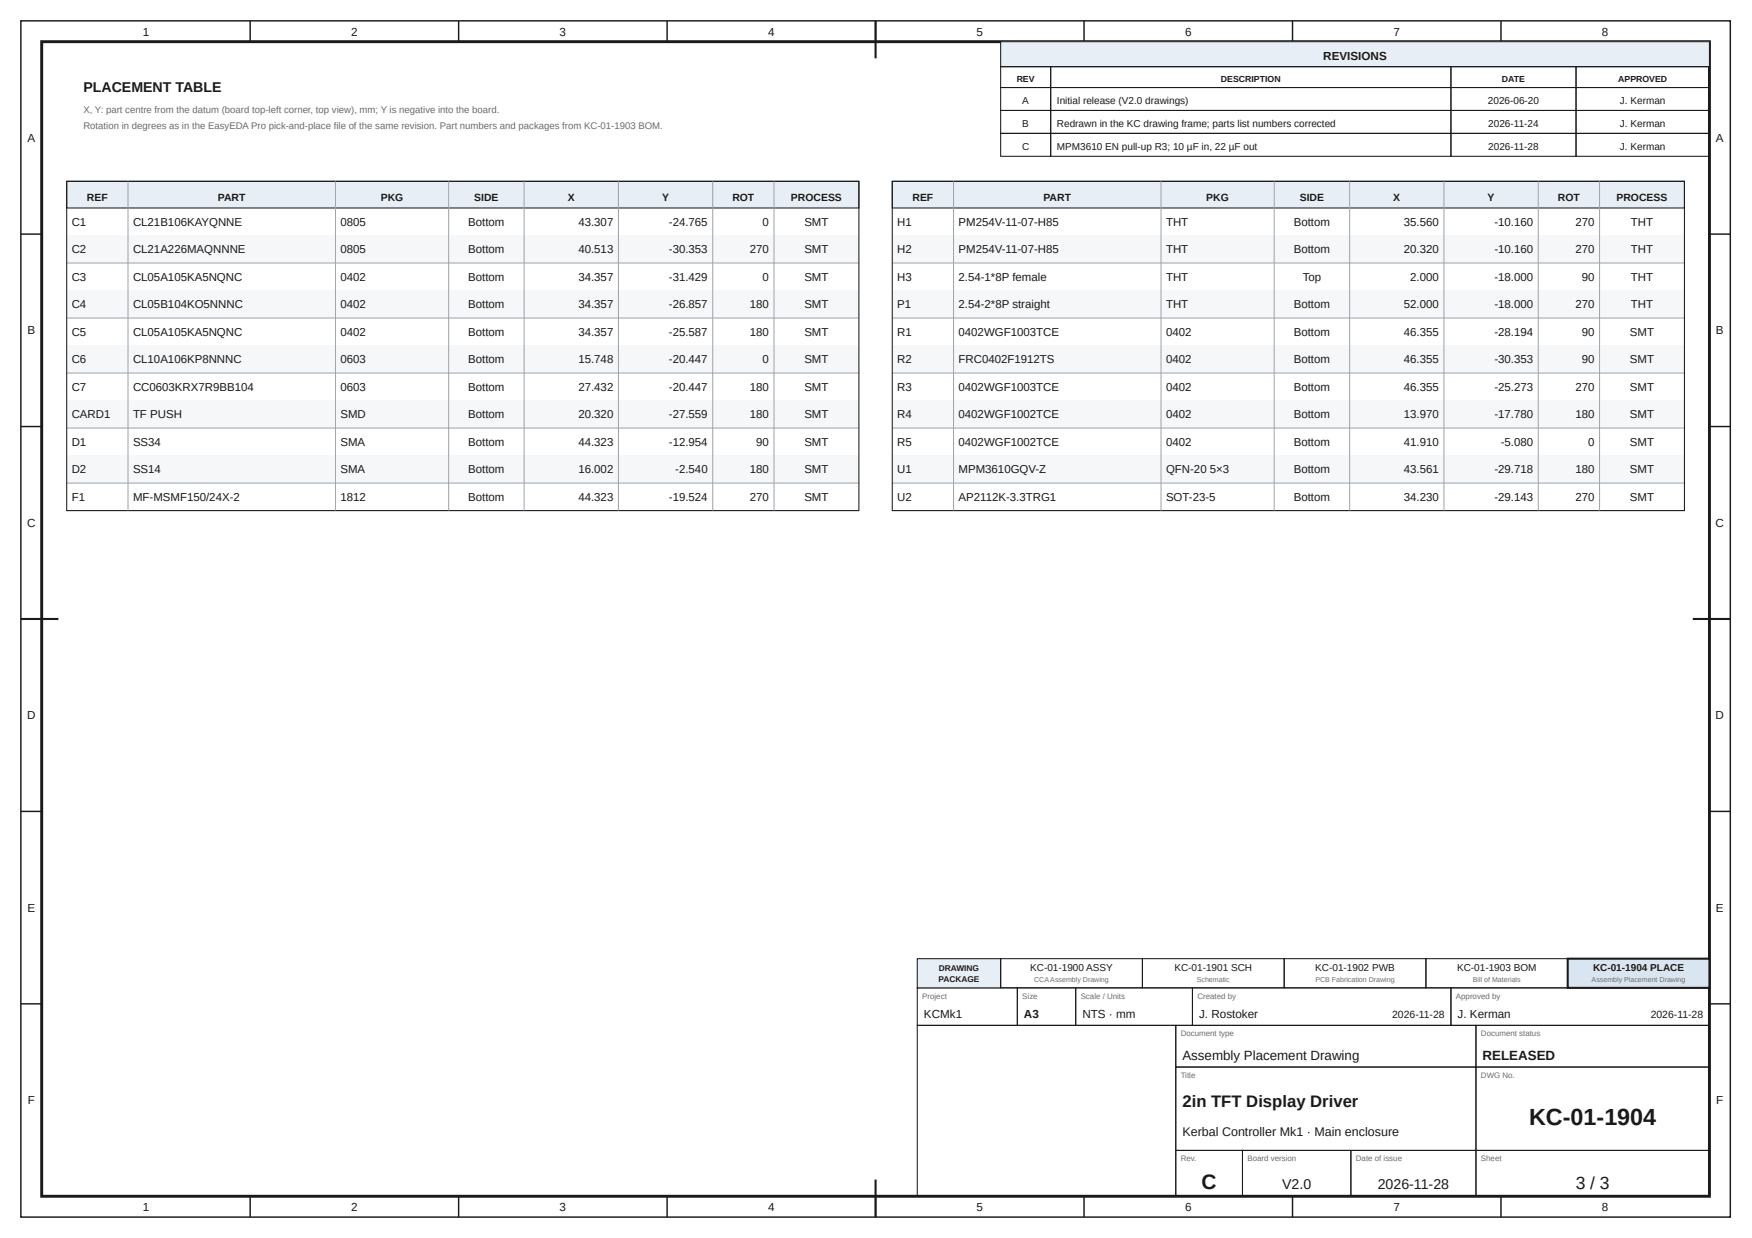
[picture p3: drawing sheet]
<svg xmlns="http://www.w3.org/2000/svg" width="420mm" height="297mm" viewBox="0 0 420 297" stroke-linecap="round" stroke-linejoin="round" font-family="sans-serif">
<defs><g id="words">
<text font-size="5.6" fill="#1a1a1a" x="366.7" y="270">KC-01-1904</text>
<text font-size="5" fill="#1a1a1a" x="288.2" y="285.2">C</text>
<text font-size="4.2" fill="#1a1a1a" x="377.9" y="285.2">3 / 3</text>
<text font-size="4" fill="#1a1a1a" x="283.6" y="265.5">2in TFT Display Driver</text>
<g font-size="3.4" fill="#1a1a1a">
<text x="20" y="22">PLACEMENT TABLE</text>
<text x="307.5" y="285.2">V2.0</text>
<text x="330.4" y="285.2">2026-11-28</text>
</g>
<g font-size="3.2" fill="#1a1a1a">
<text x="283.6" y="254.2">Assembly Placement Drawing</text>
<text x="355.6" y="254.2">RELEASED</text>
</g>
<text font-size="3" fill="#1a1a1a" x="283.6" y="272.5">Kerbal Controller Mk1 · Main enclosure</text>
<g font-size="2.8" fill="#1a1a1a">
<text x="34.2" y="8.6">1</text>
<text x="84.2" y="8.6">2</text>
<text x="134.2" y="8.6">3</text>
<text x="184.2" y="8.6">4</text>
<text x="234.2" y="8.6">5</text>
<text x="284.2" y="8.6">6</text>
<text x="334.2" y="8.6">7</text>
<text x="384.2" y="8.6">8</text>
<text x="317.4" y="14.3">REVISIONS</text>
<text x="6.6" y="34.1">A</text>
<text x="411.6" y="34.1">A</text>
<text x="6.6" y="80.2">B</text>
<text x="411.6" y="80.2">B</text>
<text x="6.5" y="126.4">C</text>
<text x="411.5" y="126.4">C</text>
<text x="6.5" y="172.6">D</text>
<text x="411.5" y="172.6">D</text>
<text x="6.6" y="218.7">E</text>
<text x="411.6" y="218.7">E</text>
<text x="221.6" y="244.2">KCMk1</text>
<text x="245.6" y="244.2">A3</text>
<text x="259.6" y="244.2">NTS · mm</text>
<text x="287.6" y="244.2">J. Rostoker</text>
<text x="349.6" y="244.2">J. Kerman</text>
<text x="6.6" y="264.9">F</text>
<text x="411.6" y="264.9">F</text>
<text x="34.2" y="290.6">1</text>
<text x="84.2" y="290.6">2</text>
<text x="134.2" y="290.6">3</text>
<text x="184.2" y="290.6">4</text>
<text x="234.2" y="290.6">5</text>
<text x="284.2" y="290.6">6</text>
<text x="334.2" y="290.6">7</text>
<text x="384.2" y="290.6">8</text>
</g>
<g font-size="2.7" fill="#1a1a1a">
<text x="17.2" y="54.2">C1</text>
<text x="31.9" y="54.2">CL21B106KAYQNNE</text>
<text x="81.7" y="54.2">0805</text>
<text x="112.3" y="54.2">Bottom</text>
<text x="138.7" y="54.2">43.307</text>
<text x="160.4" y="54.2">-24.765</text>
<text x="182.9" y="54.2">0</text>
<text x="192.9" y="54.2">SMT</text>
<text x="215.2" y="54.2">H1</text>
<text x="229.9" y="54.2">PM254V-11-07-H85</text>
<text x="279.7" y="54.2">THT</text>
<text x="310.3" y="54.2">Bottom</text>
<text x="336.7" y="54.2">35.560</text>
<text x="358.4" y="54.2">-10.160</text>
<text x="377.9" y="54.2">270</text>
<text x="391.1" y="54.2">THT</text>
<text x="17.2" y="60.8">C2</text>
<text x="31.9" y="60.8">CL21A226MAQNNNE</text>
<text x="81.7" y="60.8">0805</text>
<text x="112.3" y="60.8">Bottom</text>
<text x="138.7" y="60.8">40.513</text>
<text x="160.4" y="60.8">-30.353</text>
<text x="179.9" y="60.8">270</text>
<text x="192.9" y="60.8">SMT</text>
<text x="215.2" y="60.8">H2</text>
<text x="229.9" y="60.8">PM254V-11-07-H85</text>
<text x="279.7" y="60.8">THT</text>
<text x="310.3" y="60.8">Bottom</text>
<text x="336.7" y="60.8">20.320</text>
<text x="358.4" y="60.8">-10.160</text>
<text x="377.9" y="60.8">270</text>
<text x="391.1" y="60.8">THT</text>
<text x="17.2" y="67.4">C3</text>
<text x="31.9" y="67.4">CL05A105KA5NQNC</text>
<text x="81.7" y="67.4">0402</text>
<text x="112.3" y="67.4">Bottom</text>
<text x="138.7" y="67.4">34.357</text>
<text x="160.4" y="67.4">-31.429</text>
<text x="182.9" y="67.4">0</text>
<text x="192.9" y="67.4">SMT</text>
<text x="215.2" y="67.4">H3</text>
<text x="229.9" y="67.4">2.54-1*8P female</text>
<text x="279.7" y="67.4">THT</text>
<text x="312.4" y="67.4">Top</text>
<text x="338.2" y="67.4">2.000</text>
<text x="358.4" y="67.4">-18.000</text>
<text x="379.4" y="67.4">90</text>
<text x="391.1" y="67.4">THT</text>
<text x="17.2" y="74">C4</text>
<text x="31.9" y="74">CL05B104KO5NNNC</text>
<text x="81.7" y="74">0402</text>
<text x="112.3" y="74">Bottom</text>
<text x="138.7" y="74">34.357</text>
<text x="160.4" y="74">-26.857</text>
<text x="179.9" y="74">180</text>
<text x="192.9" y="74">SMT</text>
<text x="215.2" y="74">P1</text>
<text x="229.9" y="74">2.54-2*8P straight</text>
<text x="279.7" y="74">THT</text>
<text x="310.3" y="74">Bottom</text>
<text x="336.7" y="74">52.000</text>
<text x="358.4" y="74">-18.000</text>
<text x="377.9" y="74">270</text>
<text x="391.1" y="74">THT</text>
<text x="17.2" y="80.6">C5</text>
<text x="31.9" y="80.6">CL05A105KA5NQNC</text>
<text x="81.7" y="80.6">0402</text>
<text x="112.3" y="80.6">Bottom</text>
<text x="138.7" y="80.6">34.357</text>
<text x="160.4" y="80.6">-25.587</text>
<text x="179.9" y="80.6">180</text>
<text x="192.9" y="80.6">SMT</text>
<text x="215.2" y="80.6">R1</text>
<text x="229.9" y="80.6">0402WGF1003TCE</text>
<text x="279.7" y="80.6">0402</text>
<text x="310.3" y="80.6">Bottom</text>
<text x="336.7" y="80.6">46.355</text>
<text x="358.4" y="80.6">-28.194</text>
<text x="379.4" y="80.6">90</text>
<text x="390.9" y="80.6">SMT</text>
<text x="17.2" y="87.2">C6</text>
<text x="31.9" y="87.2">CL10A106KP8NNNC</text>
<text x="81.7" y="87.2">0603</text>
<text x="112.3" y="87.2">Bottom</text>
<text x="138.7" y="87.2">15.748</text>
<text x="160.4" y="87.2">-20.447</text>
<text x="182.9" y="87.2">0</text>
<text x="192.9" y="87.2">SMT</text>
<text x="215.2" y="87.2">R2</text>
<text x="229.9" y="87.2">FRC0402F1912TS</text>
<text x="279.7" y="87.2">0402</text>
<text x="310.3" y="87.2">Bottom</text>
<text x="336.7" y="87.2">46.355</text>
<text x="358.4" y="87.2">-30.353</text>
<text x="379.4" y="87.2">90</text>
<text x="390.9" y="87.2">SMT</text>
<text x="17.2" y="93.8">C7</text>
<text x="31.9" y="93.8">CC0603KRX7R9BB104</text>
<text x="81.7" y="93.8">0603</text>
<text x="112.3" y="93.8">Bottom</text>
<text x="138.7" y="93.8">27.432</text>
<text x="160.4" y="93.8">-20.447</text>
<text x="179.9" y="93.8">180</text>
<text x="192.9" y="93.8">SMT</text>
<text x="215.2" y="93.8">R3</text>
<text x="229.9" y="93.8">0402WGF1003TCE</text>
<text x="279.7" y="93.8">0402</text>
<text x="310.3" y="93.8">Bottom</text>
<text x="336.7" y="93.8">46.355</text>
<text x="358.4" y="93.8">-25.273</text>
<text x="377.9" y="93.8">270</text>
<text x="390.9" y="93.8">SMT</text>
<text x="17.2" y="100.4">CARD1</text>
<text x="31.9" y="100.4">TF PUSH</text>
<text x="81.7" y="100.4">SMD</text>
<text x="112.3" y="100.4">Bottom</text>
<text x="138.7" y="100.4">20.320</text>
<text x="160.4" y="100.4">-27.559</text>
<text x="179.9" y="100.4">180</text>
<text x="192.9" y="100.4">SMT</text>
<text x="215.2" y="100.4">R4</text>
<text x="229.9" y="100.4">0402WGF1002TCE</text>
<text x="279.7" y="100.4">0402</text>
<text x="310.3" y="100.4">Bottom</text>
<text x="336.7" y="100.4">13.970</text>
<text x="358.4" y="100.4">-17.780</text>
<text x="377.9" y="100.4">180</text>
<text x="390.9" y="100.4">SMT</text>
<text x="17.2" y="107">D1</text>
<text x="31.9" y="107">SS34</text>
<text x="81.7" y="107">SMA</text>
<text x="112.3" y="107">Bottom</text>
<text x="138.7" y="107">44.323</text>
<text x="160.4" y="107">-12.954</text>
<text x="181.4" y="107">90</text>
<text x="192.9" y="107">SMT</text>
<text x="215.2" y="107">R5</text>
<text x="229.9" y="107">0402WGF1002TCE</text>
<text x="279.7" y="107">0402</text>
<text x="310.3" y="107">Bottom</text>
<text x="336.7" y="107">41.910</text>
<text x="359.9" y="107">-5.080</text>
<text x="380.9" y="107">0</text>
<text x="390.9" y="107">SMT</text>
<text x="17.2" y="113.6">D2</text>
<text x="31.9" y="113.6">SS14</text>
<text x="81.7" y="113.6">SMA</text>
<text x="112.3" y="113.6">Bottom</text>
<text x="138.7" y="113.6">16.002</text>
<text x="162" y="113.6">-2.540</text>
<text x="179.9" y="113.6">180</text>
<text x="192.9" y="113.6">SMT</text>
<text x="215.2" y="113.6">U1</text>
<text x="229.9" y="113.6">MPM3610GQV-Z</text>
<text x="279.7" y="113.6">QFN-20</text>
<text x="290.2" y="113.6">5×3</text>
<text x="310.3" y="113.6">Bottom</text>
<text x="336.7" y="113.6">43.561</text>
<text x="358.4" y="113.6">-29.718</text>
<text x="377.9" y="113.6">180</text>
<text x="390.9" y="113.6">SMT</text>
<text x="17.2" y="120.2">F1</text>
<text x="31.9" y="120.2">MF-MSMF150/24X-2</text>
<text x="81.7" y="120.2">1812</text>
<text x="112.3" y="120.2">Bottom</text>
<text x="138.7" y="120.2">44.323</text>
<text x="160.4" y="120.2">-19.524</text>
<text x="179.9" y="120.2">270</text>
<text x="192.9" y="120.2">SMT</text>
<text x="215.2" y="120.2">U2</text>
<text x="229.9" y="120.2">AP2112K-3.3TRG1</text>
<text x="279.7" y="120.2">SOT-23-5</text>
<text x="310.3" y="120.2">Bottom</text>
<text x="336.7" y="120.2">34.230</text>
<text x="358.4" y="120.2">-29.143</text>
<text x="377.9" y="120.2">270</text>
<text x="390.9" y="120.2">SMT</text>
</g>
<g font-size="2.5" fill="#1a1a1a">
<text x="20.9" y="48.3">REF</text>
<text x="52.3" y="48.3">PART</text>
<text x="91.3" y="48.3">PKG</text>
<text x="113.7" y="48.3">SIDE</text>
<text x="136.2" y="48.3">X</text>
<text x="158.8" y="48.3">Y</text>
<text x="175.7" y="48.3">ROT</text>
<text x="189.7" y="48.3">PROCESS</text>
<text x="218.9" y="48.3">REF</text>
<text x="250.3" y="48.3">PART</text>
<text x="289.3" y="48.3">PKG</text>
<text x="311.7" y="48.3">SIDE</text>
<text x="334.2" y="48.3">X</text>
<text x="356.8" y="48.3">Y</text>
<text x="373.7" y="48.3">ROT</text>
<text x="387.7" y="48.3">PROCESS</text>
<text x="333.9" y="244.2">2026-11-28</text>
<text x="395.9" y="244.2">2026-11-28</text>
</g>
<g font-size="2.4" fill="#1a1a1a">
<text x="245.2" y="24.9">A</text>
<text x="253.5" y="24.9">Initial release (V2.0 drawings)</text>
<text x="356.9" y="24.9">2026-06-20</text>
<text x="388.5" y="24.9">J. Kerman</text>
<text x="245.1" y="35.9">C</text>
<text x="245.2" y="30.4">B</text>
<text x="253.5" y="30.4">Redrawn in the KC drawing frame; parts list numbers corrected</text>
<text x="253.5" y="35.9">MPM3610 EN pull-up R3; 10 µF in, 22 µF out</text>
<text x="357" y="30.4">2026-11-24</text>
<text x="357" y="35.9">2026-11-28</text>
<text x="388.5" y="30.4">J. Kerman</text>
<text x="388.5" y="35.9">J. Kerman</text>
<text x="247.1" y="233">KC-01-1900 ASSY</text>
<text x="281.7" y="233">KC-01-1901 SCH</text>
<text x="315.5" y="233">KC-01-1902 PWB</text>
<text x="349.5" y="233">KC-01-1903 BOM</text>
<text x="382.1" y="233">KC-01-1904 PLACE</text>
</g>
<g font-size="2.3" fill="#6b6b6b">
<text x="20" y="27">X, Y: part centre from the datum (board top-left corner, top view), mm; Y is negative into the board.</text>
<text x="20" y="31">Rotation in degrees as in the EasyEDA Pro pick-and-place file of the same revision. Part numbers and packages from KC-01-1903 BOM.</text>
</g>
<g font-size="2.1" fill="#1a1a1a">
<text x="243.8" y="19.6">REV</text>
<text x="292.8" y="19.6">DESCRIPTION</text>
<text x="360.2" y="19.6">DATE</text>
<text x="388.1" y="19.6">APPROVED</text>
</g>
<g font-size="2" fill="#1a1a1a">
<text x="225.2" y="233">DRAWING</text>
<text x="225.1" y="235.6">PACKAGE</text>
</g>
<g font-size="1.9" fill="#6b6b6b">
<text x="221.2" y="239.6">Project</text>
<text x="245.2" y="239.6">Size</text>
<text x="259.2" y="239.6">Scale / Units</text>
<text x="287.2" y="239.6">Created by</text>
<text x="349.2" y="239.6">Approved by</text>
<text x="283.2" y="248.6">Document type</text>
<text x="355.2" y="248.6">Document status</text>
<text x="283.2" y="258.6">Title</text>
<text x="355.2" y="258.6">DWG No.</text>
<text x="283.2" y="278.6">Rev.</text>
<text x="299.2" y="278.6">Board version</text>
<text x="325.2" y="278.6">Date of issue</text>
<text x="355.2" y="278.6">Sheet</text>
</g>
<g font-size="1.7" fill="#6b6b6b">
<text x="248" y="235.7">CCAAssembly Drawing</text>
<text x="287" y="235.7">Schematic</text>
<text x="315.5" y="235.7">PCB Fabrication Drawing</text>
<text x="353.2" y="235.7">Bill of Materials</text>
<text x="381.7" y="235.7">Assembly Placement Drawing</text>
</g>
</g></defs>
<g fill="none" stroke="#1a1a1a" stroke-width=".35">
<path d="M5 5h410v287h-410zM60 5v5M110 5v5M160 5v5M210 5v5M260 5v5M310 5v5M360 5v5M5 56.2h5M410 56.2h5M5 102.3h5M410 102.3h5"/>
<path d="M5 148.5h5M410 148.5h5M5 194.7h5M410 194.7h5M5 240.8h5M410 240.8h5M60 287v5M110 287v5M160 287v5M210 287v5M260 287v5M310 287v5"/>
<path d="M360 287v5"/>
</g>
<path d="M10 10h400v277h-400z" fill="none" stroke="#1a1a1a" stroke-width=".7" stroke-linecap="butt"/>
<path d="M210 5v9M5 148.5h9M406 148.5h9M210 283v9" fill="none" stroke="#1a1a1a" stroke-width=".5"/>
<path d="M240 10h170v6h-170z" fill="#e8eef5"/>
<g fill="none" stroke="#1a1a1a" stroke-width=".25">
<path d="M240 10h170v6h-170zM240 16h12v5h-12zM252 16h96v5h-96zM348 16h30v5h-30zM378 16h32v5h-32zM240 21h12v5.5h-12zM240 26.5h12v5.5h-12zM240 32h12v5.5h-12zM252 21h96v5.5h-96zM252 26.5h96v5.5h-96zM252 32h96v5.5h-96zM348 21h30v5.5h-30z"/>
<path d="M348 26.5h30v5.5h-30zM348 32h30v5.5h-30zM378 21h32v5.5h-32zM378 26.5h32v5.5h-32zM378 32h32v5.5h-32zM220 237h24v9h-24zM244 237h14v9h-14zM258 237h28v9h-28zM286 237h62v9h-62zM348 237h62v9h-62zM220 246h62v41h-62zM282 246h72v10h-72z"/>
<path d="M282 256h72v20h-72zM354 246h56v10h-56zM354 256h56v20h-56zM282 276h16v11h-16zM298 276h26v11h-26zM324 276h30v11h-30zM354 276h56v11h-56z"/>
</g>
<path d="M220 230h20v7h-20z" fill="#e8eef5"/>
<path d="M220 230h20v7h-20zM240 230h34v7h-34zM274 230h34v7h-34zM308 230h34v7h-34zM342 230h34v7h-34z" fill="none" stroke="#1a1a1a" stroke-width=".25"/>
<path d="M376 230h34v7h-34z" fill="#d9e6f2"/>
<path d="M376 230h34v7h-34z" fill="none" stroke="#1a1a1a" stroke-width=".5"/>
<path d="M16 43.5h190v6.4h-190z" fill="#e8eef5"/>
<path d="M16 43.5h190v6.4h-190z" fill="none" stroke="#1a1a1a" stroke-width=".25"/>
<path d="M16 56.5h190" fill="none" stroke="#9aa3ad" stroke-width=".24"/>
<path d="M16 56.5h190v6.6h-190z" fill="#f5f7f9"/>
<path d="M16 63.1h190M16 69.7h190" fill="none" stroke="#9aa3ad" stroke-width=".24"/>
<path d="M16 69.7h190v6.6h-190z" fill="#f5f7f9"/>
<path d="M16 76.3h190M16 82.9h190" fill="none" stroke="#9aa3ad" stroke-width=".24"/>
<path d="M16 82.9h190v6.6h-190z" fill="#f5f7f9"/>
<path d="M16 89.5h190M16 96.1h190" fill="none" stroke="#9aa3ad" stroke-width=".24"/>
<path d="M16 96.1h190v6.6h-190z" fill="#f5f7f9"/>
<path d="M16 102.7h190M16 109.3h190" fill="none" stroke="#9aa3ad" stroke-width=".24"/>
<path d="M16 109.3h190v6.6h-190z" fill="#f5f7f9"/>
<path d="M30.7 43.5v79M80.5 43.5v79M107.6 43.5v79M125.7 43.5v79M148.3 43.5v79M170.9 43.5v79M185.6 43.5v79M16 115.9h190M16 122.5h190" fill="none" stroke="#9aa3ad" stroke-width=".24"/>
<path d="M16 43.5h190v79h-190z" fill="none" stroke="#1a1a1a" stroke-width=".25"/>
<path d="M214 43.5h190v6.4h-190z" fill="#e8eef5"/>
<path d="M214 43.5h190v6.4h-190z" fill="none" stroke="#1a1a1a" stroke-width=".25"/>
<path d="M214 56.5h190" fill="none" stroke="#9aa3ad" stroke-width=".24"/>
<path d="M214 56.5h190v6.6h-190z" fill="#f5f7f9"/>
<path d="M214 63.1h190M214 69.7h190" fill="none" stroke="#9aa3ad" stroke-width=".24"/>
<path d="M214 69.7h190v6.6h-190z" fill="#f5f7f9"/>
<path d="M214 76.3h190M214 82.9h190" fill="none" stroke="#9aa3ad" stroke-width=".24"/>
<path d="M214 82.9h190v6.6h-190z" fill="#f5f7f9"/>
<path d="M214 89.5h190M214 96.1h190" fill="none" stroke="#9aa3ad" stroke-width=".24"/>
<path d="M214 96.1h190v6.6h-190z" fill="#f5f7f9"/>
<path d="M214 102.7h190M214 109.3h190" fill="none" stroke="#9aa3ad" stroke-width=".24"/>
<path d="M214 109.3h190v6.6h-190z" fill="#f5f7f9"/>
<path d="M228.7 43.5v79M278.5 43.5v79M305.6 43.5v79M323.7 43.5v79M346.3 43.5v79M368.9 43.5v79M383.6 43.5v79M214 115.9h190M214 122.5h190" fill="none" stroke="#9aa3ad" stroke-width=".24"/>
<path d="M214 43.5h190v79h-190z" fill="none" stroke="#1a1a1a" stroke-width=".25"/>
<use href="#words"/>
</svg>
